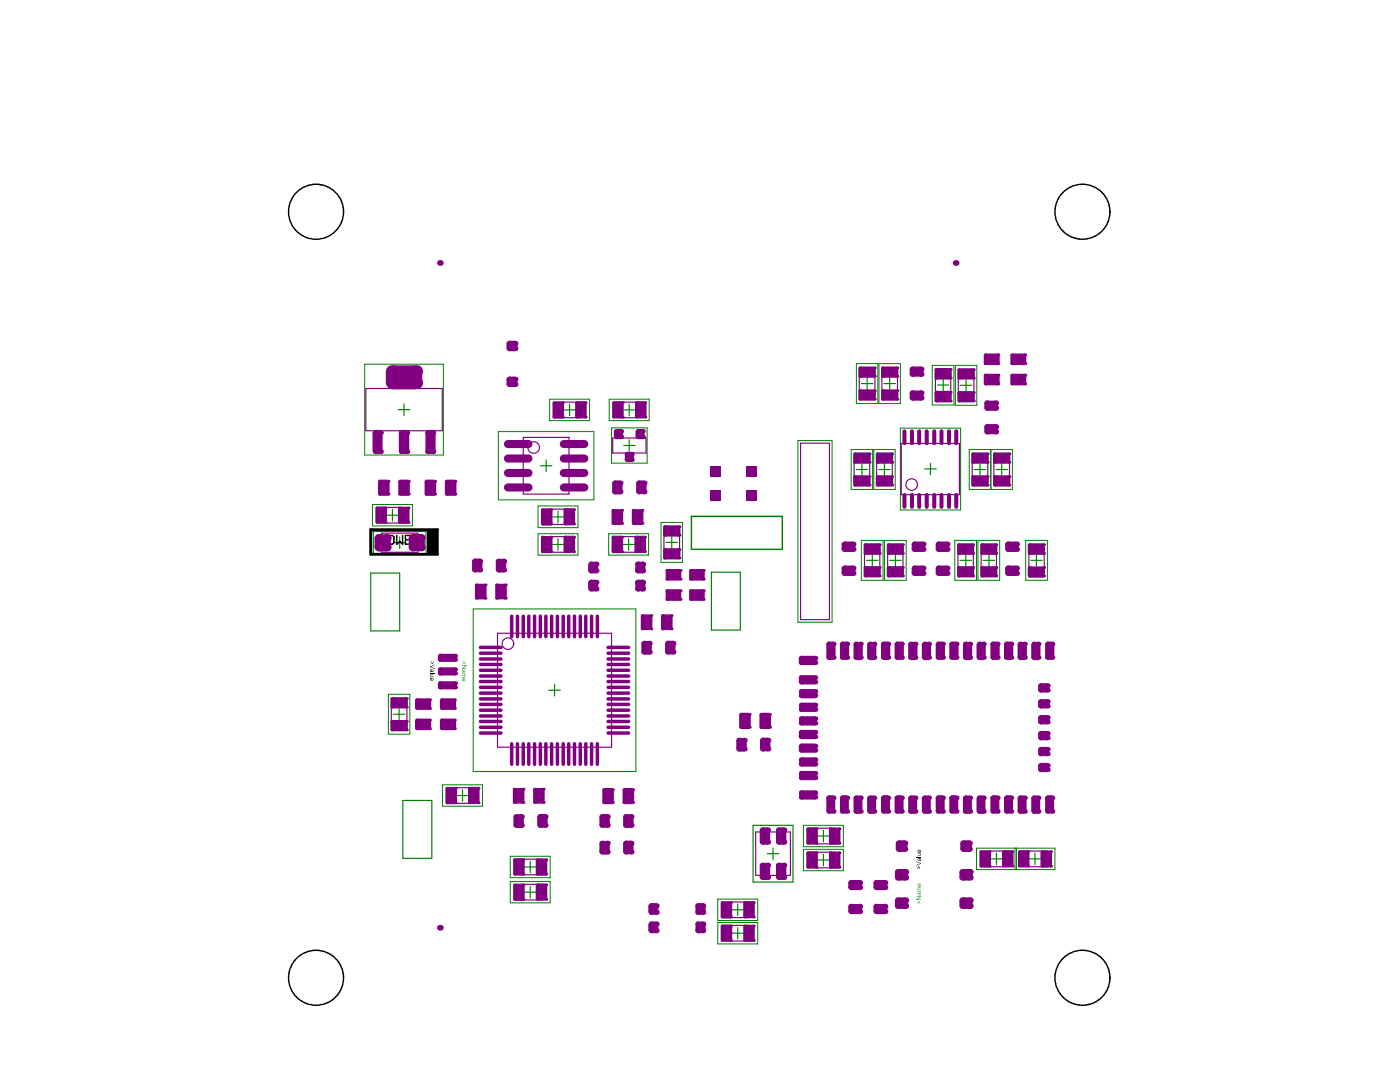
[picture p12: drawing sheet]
<svg xmlns="http://www.w3.org/2000/svg" width="279mm" height="216mm" viewBox="0 0 279 216" stroke-linecap="round" stroke-linejoin="round" font-family="sans-serif">
<g fill="none" stroke="#008000" stroke-width=".23">
<path d="M171.9 76.5h2.3M173 75.4v2.3M176.4 76.5h2.3M177.6 75.4v2.3M187.1 76.8h2.2M188.2 75.7v2.3M191.6 76.9h2.4M192.8 75.7v2.3M79.5 81.7h2.3M80.6 80.6v2.3M107.8 92.9h2.3M109 91.8v2.3"/>
<path d="M112.5 81.8h2.3M113.7 80.6v2.3M124.5 81.8h2.2M124.5 88.9h2.2M125.6 80.6v2.3M125.6 87.7v2.3M170.9 93.7h2.3M172 92.5v2.3M175.4 93.7h2.3M176.5 92.5v2.3M184.5 93.6h2.4M185.7 92.5v2.2"/>
<path d="M194.4 93.7h2.3M195.6 92.5v2.3M198.8 93.7h2.3M199.9 92.5v2.3M74 114.3h5.8v11.6h-5.8zM74.5 106h10.5v4.5h-10.5zM77.2 102.8h2.3M78.3 101.7v2.3M78.6 108.3h2.3M79.8 107.1v2.3M110.2 108.6h2.3M110.2 103.2h2.3"/>
<path d="M111.4 102v2.3M111.4 107.5v2.3M124.4 108.6h2.2M125.5 107.5v2.3M132.9 108.2h2.3M134.1 107.1v2.3M142 114.2h5.8v11.5h-5.8zM172.9 111.8h2.3M174.1 110.7v2.3M177.6 111.8h2.3M178.7 110.7v2.3M191.6 111.8h2.3"/>
<path d="M192.7 110.7v2.3M196.2 111.8h2.3M197.4 110.7v2.3M205.7 111.8h2.3M206.8 110.7v2.3M109.5 137.7h2.3M110.7 136.6v2.3M78.5 142.5h2.3M79.7 141.4v2.3M80.4 159.7h5.8v11.6h-5.8zM91.1 158.7h2.4M92.3 157.6v2.3"/>
<path d="M104.7 178h2.3M104.7 173h2.3M105.8 171.8v2.4M105.8 176.9v2.3M150.3 164.7h8v11.3h-8zM153.1 170.3h2.3M154.3 169.2v2.3M163.2 171.6h2.3M163.2 166.8h2.3M164.3 165.7v2.3M164.3 170.5v2.3M197.7 171.4h2.3"/>
<path d="M198.9 170.2v2.3M205.4 171.4h2.3M206.6 170.2v2.3M146.1 186.2h2.3M146.1 181.5h2.3M147.2 180.4v2.3M147.2 185.1v2.3"/>
</g>
<g fill="none" stroke="#008000" stroke-width=".2">
<path d="M72.8 72.7h15.7v18.1h-15.7zM109.7 79.7h8v4.2h-8zM121.6 79.7h8v4.2h-8zM170.9 72.6h4.3v7.9h-4.3zM175.4 72.6h4.3v7.9h-4.3zM186 72.9h4.4v7.9h-4.4zM190.7 72.9h4.2v8h-4.2zM99.5 86.1h19v13.6h-19zM122 85.4h7.2v7h-7.2zM159.2 87.9h6.9v36.3h-6.9zM169.9 89.7h4.2v8h-4.2zM174.4 89.7h4.3v8h-4.3z"/>
<path d="M179.7 85.4h12v16.4h-12zM193.4 89.7h4.3v8h-4.3zM197.8 89.7h4.2v8h-4.2zM74.3 100.7h8v4.2h-8zM107.4 101h7.9v4.3h-7.9zM107.4 106.5h7.9v4.3h-7.9zM121.5 106.5h7.9v4.3h-7.9zM131.9 104.2h4.3v8h-4.3zM171.9 107.8h4.3v8h-4.3zM176.5 107.8h4.3v8h-4.3zM190.6 107.8h4.3v8h-4.3zM195.2 107.8h4.3v8h-4.3z"/>
<path d="M204.7 107.8h4.3v8h-4.3zM77.5 138.5h4.3v8h-4.3zM94.4 121.5h32.5v32.4h-32.5zM88.3 156.6h8v4.3h-8zM101.8 170.9h8v4.2h-8zM101.8 175.9h8v4.3h-8zM143.2 179.4h8v4.3h-8zM160.3 164.7h8v4.3h-8zM160.3 169.5h8v4.2h-8zM194.9 169.2h15.6v4.3h-15.6zM202.6 169.2v4.3M202.9 169.2v4.3"/>
<path d="M143.2 184.1h8v4.3h-8z"/>
</g>
<path d="M138 103h18.1v6.6h-18.1z" fill="none" stroke="#008000" stroke-width=".29"/>
<g fill="none" stroke="#800080" stroke-width=".23">
<path d="M73 77.5h15.3v8.4h-15.3zM171.5 74.1h3.1v4.9h-3.1zM176 74.1h3.1v4.9h-3.1zM186.7 74.3h3v5.1h-3zM191.2 74.4h3.2v5h-3.2zM104.4 87.3h9.2v11.3h-9.2zM111.2 80.2h5v3.2h-5zM122.3 87.4h6.6v3h-6.6zM123.1 80.2h5v3.2h-5zM159.8 88.4h5.7v35.2h-5.7zM170.5 91.2h3.1v5h-3.1zM175 91.2h3.1v5h-3.1z"/>
<path d="M179.9 88.5h11.6v10.2h-11.6zM194 91.2h3.1v5h-3.1zM198.3 91.2h3.2v5h-3.2zM75.8 101.2h5v3.2h-5zM76.1 106.4h7.3v3.8h-7.3zM108.9 101.6h4.9v3.1h-4.9zM108.9 107.1h4.9v3.1h-4.9zM123 107.1h5v3.1h-5zM132.5 105.7h3.1v5h-3.1zM172.5 109.3h3.1v5h-3.1zM177.2 109.3h3v5h-3zM191.2 109.3h3v5h-3z"/>
<path d="M195.8 109.3h3.1v5h-3.1zM205.3 109.3h3.1v5h-3.1zM99.3 126.4h22.7v22.7h-22.7zM78.1 140h3.1v5h-3.1zM89.8 157.2h5v3.1h-5zM103.3 171.4h5v3.2h-5zM103.3 176.5h5v3.1h-5zM144.7 180h5v3.1h-5zM150.8 166h6.9v8.7h-6.9zM161.8 165.3h5v3.1h-5zM161.8 170.1h5v3.1h-5zM196.4 169.8h5v3.1h-5z"/>
<path d="M204.1 169.8h4.9v3.1h-4.9zM144.7 184.7h5v3.1h-5z"/>
<circle cx="106.5" cy="89.3" r="1.15"/>
<circle cx="181.9" cy="96.7" r="1.15"/>
<circle cx="101.4" cy="128.4" r="1.15"/>
</g>
<path d="M74 105.7h13.3v4.9h-13.3z" fill="none" stroke="#000" stroke-width=".58"/>
<path d="M85.3 105.7h2v4.9h-2z" fill-rule="evenodd" fill="#000"/>
<g fill="none" stroke="#000" stroke-width=".29">
<path d="M75.7 108h.9l.3-.3v-.6l-.3-.3h-.9v1.8M77.5 107.1l.2-.3h.6l.3 .3v1.2l-.3 .3h-.6l-.2-.3zM79.2 106.8v1.8l.6-.6 .5 .6v-1.8M80.9 107.7h.6M82.1 106.8h-1.2v1.8h1.2M82.7 108h.8l.3-.3v-.6l-.3-.3h-.8v1.8M83.2 108l.6 .6"/>
<circle cx="63.1" cy="42.3" r="5.5"/>
<circle cx="216" cy="42.3" r="5.5"/>
<circle cx="63.1" cy="195.1" r="5.5"/>
<circle cx="216" cy="195.1" r="5.5"/>
</g>
<g fill="#000">
<path d="M85.8 133l1-.4v.2l-.9 .3 .9 .2v.2l-1-.4zM85.8 134.3h1v.1h-1zM85.8 134.7l.7-.1v.1h-.6v.1v.2h.6v.1h-.7l.1-.1zM85.9 132l.4 .4 .3-.4-.2 .5zM183.3 172.8l.4 .6-.4-.5-.3 .5zM182.9 171.9l.9 .3v.2l-.9 .3v-.1l.8-.3-.8-.3zM182.9 171h.9v.1h-.9zM183.2 170.3h.6h-.1l.1 .4-.6 .1v-.1h.5v-.1v-.2h-.5z"/>
<path d="M85.8 133.6h.4v.4h.2l-.1-.4a.24 .24 0 0 1 .2 .3 .24 .24 0 0 1-.3 .2h-.4zM85.9 133.6v.3l.3 .1-.1-.3z"/>
<path d="M85.8 135.4h.1a.3 .3 0 0 1 .5 0 .3 .3 0 0 1-.3 .4v-.4l-.2 .1 .1 .3-.2-.1zM86.2 135.4v.3h.2v-.3z"/>
<path d="M183.2 169.6l.3-.1v.5h.1l.1-.2-.1-.3a.34 .34 0 0 1 .1 .5 .34 .34 0 0 1-.4 .1 .34 .34 0 0 1-.1-.5zM183.2 169.7v.2l.2 .1v-.4z"/>
<path d="M183.2 171.3l.6-.1-.1 .1a.25 .25 0 0 1 .1 .4 .25 .25 0 0 1-.3 .1 .25 .25 0 0 1-.1-.4h-.2v.3h.1l-.1 .1zM183.4 171.4l.1 .3h.2v-.2z"/>
</g>
<g fill="#008080">
<path d="M183.3 179.7l.4 .6-.4-.4-.3 .4z"/>
<path d="M182.9 178.8h.9l-.7 .7h.7v.1h-.9v-.2l.7-.5h-.7z"/>
<path d="M183.2 177.1l.6-.1v.2h-.6l.1 .2h.5v.2h-.6v.1l.6 .1v.2h-.6z"/>
<path d="M92.3 132l.3 .4 .3-.4-.2 .5z"/>
<path d="M92.2 132.7h.9v.2l-.7 .4h.7v.2h-.9l.7-.7h-.7z"/>
<path d="M92.2 134.3h.6l.1 .8-.1 .1h-.6v-.1h.6l-.2-.3h-.4v-.1h.6v-.1l-.6-.2z"/>
<path d="M183.2 178.1h.6l-.1 .1a.26 .26 0 0 1 .1 .4 .26 .26 0 0 1-.4 0 .26 .26 0 0 1 0-.4h-.2l.1 .3-.1 .2zM183.4 178.2l.1 .3h.2v-.3z"/>
<path d="M183.2 176.4l.3-.1 .1 .5 .1-.2-.1-.3a.34 .34 0 0 1 .1 .5 .34 .34 0 0 1-.4 .1 .34 .34 0 0 1-.1-.5zM183.2 176.5l.2 .3v-.4z"/>
<path d="M92.2 133.7l.3-.1 .1 .4h.2l-.2-.4a.28 .28 0 0 1 .3 .4 .28 .28 0 0 1-.4 .1l-.3 .1zM92.2 133.8l.1 .2h.2v-.3z"/>
<path d="M92.2 135.5a.34 .34 0 0 1 .4-.2 .34 .34 0 0 1 .2 .4 .34 .34 0 0 1-.3 .3v-.5l-.3 .1 .2 .4-.2-.1zM92.6 135.5v.4l.2-.3z"/>
</g>
<g fill="#800080">
<path d="M122.5 86.1l.5-.5h.9l.5 .5v1.1l-.5 .4h-.9l-.5-.4z" fill-rule="evenodd"/>
<path d="M127.9 122.8l.3-.2h1.7l.3 .2v2.7l-.3 .2h-1.7l-.3-.2z" fill-rule="evenodd"/>
<path d="M126.8 86.1l.5-.5h.9l.4 .5v1.1l-.4 .4h-.9l-.5-.4z" fill-rule="evenodd"/>
<path d="M131.9 122.8l.3-.2h1.7l.3 .2v2.7l-.3 .2h-1.7l-.3-.2z" fill-rule="evenodd"/>
<path d="M178.6 174l.6-.6h1.5l.6 .6v1.1l-.6 .6h-1.5l-.6-.6z" fill-rule="evenodd"/>
</g>
<g fill="#800080">
<circle cx="123.9" cy="86.1" r=".46"/>
<circle cx="123" cy="86.1" r=".46"/>
<circle cx="123" cy="87.2" r=".46"/>
<circle cx="123.9" cy="87.2" r=".46"/>
<circle cx="129.9" cy="122.8" r=".29"/>
<circle cx="128.2" cy="122.8" r=".29"/>
<circle cx="128.2" cy="125.5" r=".29"/>
<circle cx="129.9" cy="125.5" r=".29"/>
<circle cx="128.2" cy="86.1" r=".46"/>
<circle cx="127.3" cy="86.1" r=".46"/>
<circle cx="127.3" cy="87.2" r=".46"/>
<circle cx="128.2" cy="87.2" r=".46"/>
<circle cx="133.9" cy="122.8" r=".29"/>
<circle cx="132.2" cy="122.8" r=".29"/>
<circle cx="132.2" cy="125.5" r=".29"/>
<circle cx="133.9" cy="125.5" r=".29"/>
<circle cx="179.2" cy="174" r=".58"/>
<circle cx="179.2" cy="175.1" r=".58"/>
<circle cx="180.7" cy="175.1" r=".58"/>
<circle cx="180.7" cy="174" r=".58"/>
</g>
<path d="M180.5 86.1v2.3" fill="none" stroke="#800080" stroke-width=".81"/>
<g fill="#800080">
<path d="M181.9 113.4l.6-.6h1.7l.5 .6v1l-.5 .5h-1.7l-.6-.5z" fill-rule="evenodd"/>
<path d="M181.9 108.6l.6-.5h1.7l.5 .5v1l-.5 .5h-1.7l-.6-.5z" fill-rule="evenodd"/>
</g>
<g fill="#800080">
<circle cx="184.2" cy="113.4" r=".52"/>
<circle cx="182.5" cy="113.4" r=".52"/>
<circle cx="182.5" cy="114.4" r=".52"/>
<circle cx="184.2" cy="114.4" r=".52"/>
<circle cx="184.2" cy="108.6" r=".52"/>
<circle cx="182.5" cy="108.6" r=".52"/>
<circle cx="182.5" cy="109.6" r=".52"/>
<circle cx="184.2" cy="109.6" r=".52"/>
</g>
<path d="M183.4 86.1v2.3M184.9 86.1v2.3" fill="none" stroke="#800080" stroke-width=".81"/>
<g fill="#800080">
<path d="M186.7 113.4l.6-.6h1.7l.5 .6v1l-.5 .5h-1.7l-.6-.5z" fill-rule="evenodd"/>
<path d="M186.7 108.6l.6-.5h1.7l.5 .5v1l-.5 .5h-1.7l-.6-.5z" fill-rule="evenodd"/>
</g>
<g fill="#800080">
<circle cx="189" cy="113.4" r=".52"/>
<circle cx="187.3" cy="113.4" r=".52"/>
<circle cx="187.3" cy="114.4" r=".52"/>
<circle cx="189" cy="114.4" r=".52"/>
<circle cx="189" cy="108.6" r=".52"/>
<circle cx="187.3" cy="108.6" r=".52"/>
<circle cx="187.3" cy="109.6" r=".52"/>
<circle cx="189" cy="109.6" r=".52"/>
</g>
<path d="M187.9 86.1v2.3M189.4 86.1v2.3" fill="none" stroke="#800080" stroke-width=".81"/>
<g fill="#800080">
<path d="M191.5 174l.6-.6h1.5l.5 .6v1.1l-.5 .6h-1.5l-.6-.6z" fill-rule="evenodd"/>
<path d="M200.6 113.4l.5-.6h1.8l.4 .6v1l-.4 .5h-1.8l-.5-.5z" fill-rule="evenodd"/>
<path d="M200.6 108.6l.5-.5h1.8l.4 .5v1l-.4 .5h-1.8l-.5-.5z" fill-rule="evenodd"/>
<path d="M205.1 113.3l.3-.3h2.8l.3 .3v1.7l-.3 .3h-2.8l-.3-.3z" fill-rule="evenodd"/>
<path d="M205.1 108.7l.3-.3h2.8l.3 .3v1.7l-.3 .3h-2.8l-.3-.3z" fill-rule="evenodd"/>
<path d="M94.8 116.7l.3-.2h1.7l.3 .2v2.7l-.3 .2h-1.7l-.3-.2z" fill-rule="evenodd"/>
<path d="M94.2 112l.5-.5h1.1l.5 .5v1.7l-.5 .5h-1.1l-.5-.5z" fill-rule="evenodd"/>
<path d="M98.8 116.7l.3-.2h1.7l.3 .2v2.7l-.3 .2h-1.7l-.3-.2z" fill-rule="evenodd"/>
</g>
<g fill="#800080">
<circle cx="192.1" cy="174" r=".58"/>
<circle cx="192.1" cy="175.1" r=".58"/>
<circle cx="193.6" cy="175.1" r=".58"/>
<circle cx="193.6" cy="174" r=".58"/>
<circle cx="202.9" cy="113.4" r=".52"/>
<circle cx="201.1" cy="113.4" r=".52"/>
<circle cx="201.1" cy="114.4" r=".52"/>
<circle cx="202.9" cy="114.4" r=".52"/>
<circle cx="202.9" cy="108.6" r=".52"/>
<circle cx="201.1" cy="108.6" r=".52"/>
<circle cx="201.1" cy="109.6" r=".52"/>
<circle cx="202.9" cy="109.6" r=".52"/>
<circle cx="205.5" cy="114.9" r=".29"/>
<circle cx="208.3" cy="114.9" r=".29"/>
<circle cx="208.3" cy="113.3" r=".29"/>
<circle cx="205.5" cy="113.3" r=".29"/>
<circle cx="205.5" cy="110.4" r=".29"/>
<circle cx="208.3" cy="110.4" r=".29"/>
<circle cx="208.3" cy="108.7" r=".29"/>
<circle cx="205.5" cy="108.7" r=".29"/>
<circle cx="95.1" cy="119.4" r=".29"/>
<circle cx="96.8" cy="119.4" r=".29"/>
<circle cx="96.8" cy="116.7" r=".29"/>
<circle cx="95.1" cy="116.7" r=".29"/>
<circle cx="95.7" cy="113.7" r=".52"/>
<circle cx="95.7" cy="112" r=".52"/>
<circle cx="94.7" cy="112" r=".52"/>
<circle cx="94.7" cy="113.7" r=".52"/>
<circle cx="99.1" cy="119.4" r=".29"/>
<circle cx="100.8" cy="119.4" r=".29"/>
<circle cx="100.8" cy="116.7" r=".29"/>
<circle cx="99.1" cy="116.7" r=".29"/>
</g>
<path d="M102.1 123v4" fill="none" stroke="#800080" stroke-width=".69"/>
<path d="M98.9 112l.6-.5h1l.5 .5v1.7l-.5 .5h-1l-.6-.5z" fill-rule="evenodd" fill="#800080"/>
<g fill="#800080">
<circle cx="100.5" cy="113.7" r=".52"/>
<circle cx="100.5" cy="112" r=".52"/>
<circle cx="99.5" cy="112" r=".52"/>
<circle cx="99.5" cy="113.7" r=".52"/>
</g>
<path d="M104.4 123v4M105.5 123v4M106.7 123v4M108.9 123v4M110.1 123v4M111.2 123v4M113.5 123v4M114.7 123v4M115.8 123v4" fill="none" stroke="#800080" stroke-width=".69"/>
<path d="M117.4 116.1l.5-.4h1l.5 .4v1.4l-.5 .5h-1l-.5-.5z" fill-rule="evenodd" fill="#800080"/>
<g fill="#800080">
<circle cx="117.9" cy="117.5" r=".52"/>
<circle cx="118.9" cy="117.5" r=".52"/>
<circle cx="118.9" cy="116.2" r=".52"/>
<circle cx="117.9" cy="116.2" r=".52"/>
</g>
<path d="M118.1 123v4M119.2 123v4" fill="none" stroke="#800080" stroke-width=".69"/>
<g fill="#800080">
<path d="M117.4 112.6l.5-.5h1l.5 .5v1.3l-.5 .5h-1l-.5-.5z" fill-rule="evenodd"/>
<path d="M122 101.9l.3-.3h1.8l.3 .3v2.6l-.3 .3h-1.8l-.3-.3z" fill-rule="evenodd"/>
<path d="M122 107.2l.3-.3h1.8l.3 .3v2.9l-.3 .3h-1.8l-.3-.3z" fill-rule="evenodd"/>
<path d="M122.2 80.4l.3-.3h1.7l.3 .3v2.8l-.3 .3h-1.7l-.3-.3z" fill-rule="evenodd"/>
<path d="M128 128.4l.5-.5h1.1l.5 .5v1.7l-.5 .5h-1.1l-.5-.5z" fill-rule="evenodd"/>
<path d="M126.8 116.1l.5-.4h1l.5 .4v1.4l-.5 .5h-1l-.5-.5z" fill-rule="evenodd"/>
<path d="M126.8 112.6l.5-.5h1l.5 .5v1.3l-.5 .5h-1l-.5-.5z" fill-rule="evenodd"/>
<path d="M126.6 107.2l.3-.3h1.7l.3 .3v2.8l-.3 .3h-1.7l-.3-.3z" fill-rule="evenodd"/>
<path d="M126.7 80.4l.3-.3h1.7l.3 .3v2.8l-.3 .3h-1.7l-.3-.3z" fill-rule="evenodd"/>
<path d="M132.7 128.4l.6-.5h1l.5 .5v1.6l-.5 .6h-1l-.6-.6z" fill-rule="evenodd"/>
<path d="M141.7 97.8h2.1v2.2h-2.1z" fill-rule="evenodd"/>
<path d="M141.7 92.9h2.1v2.2h-2.1z" fill-rule="evenodd"/>
<path d="M146.9 147.8l.6-.5h1l.5 .5v1.6l-.5 .6h-1l-.6-.6z" fill-rule="evenodd"/>
<path d="M151.6 172.6l.5-.4h1.1l.5 .4v2.5l-.5 .5h-1.1l-.5-.5z" fill-rule="evenodd"/>
<path d="M151.6 165.6l.5-.5h1.1l.5 .5v2.4l-.5 .6h-1.1l-.5-.6z" fill-rule="evenodd"/>
<path d="M154.9 172.6l.5-.4h1l.5 .4v2.5l-.5 .5h-1l-.5-.5z" fill-rule="evenodd"/>
<path d="M154.9 165.6l.5-.5h1l.5 .5v2.4l-.5 .6h-1l-.5-.6z" fill-rule="evenodd"/>
<path d="M164.9 159.1l.5-.4h.9l.4 .4v2.8l-.4 .4h-.9l-.5-.4z" fill-rule="evenodd"/>
<path d="M164.9 128.5l.5-.5h.9l.5 .5v2.7l-.5 .5h-.9l-.5-.5z" fill-rule="evenodd"/>
<path d="M169.3 180.8l.5-.4h1.7l.6 .4v1.1l-.6 .5h-1.7l-.5-.5z" fill-rule="evenodd"/>
<path d="M169.3 176.1l.5-.5h1.7l.6 .5v1l-.6 .5h-1.7l-.5-.5z" fill-rule="evenodd"/>
<path d="M170.3 159.2l.5-.5h.9l.4 .5v2.7l-.4 .5h-.9l-.5-.5z" fill-rule="evenodd"/>
<path d="M170.3 128.5l.5-.4h.9l.5 .4v2.8l-.5 .4h-.9l-.5-.4z" fill-rule="evenodd"/>
<path d="M173 159.2l.5-.5h.9l.4 .5v2.7l-.4 .5h-.9l-.5-.5z" fill-rule="evenodd"/>
<path d="M173 128.5l.5-.4h.9l.5 .4v2.8l-.5 .4h-.9l-.5-.4z" fill-rule="evenodd"/>
<path d="M178.6 179.6l.6-.5h1.5l.6 .5v1.2l-.6 .6h-1.5l-.6-.6z" fill-rule="evenodd"/>
<path d="M178.5 159.1l.5-.4h.9l.4 .4v2.8l-.4 .4h-.9l-.5-.4z" fill-rule="evenodd"/>
<path d="M178.5 128.5l.5-.5h.9l.5 .5v2.8l-.5 .4h-.9l-.5-.4z" fill-rule="evenodd"/>
</g>
<g fill="#800080">
<circle cx="117.9" cy="113.9" r=".52"/>
<circle cx="118.9" cy="113.9" r=".52"/>
<circle cx="118.9" cy="112.6" r=".52"/>
<circle cx="117.9" cy="112.6" r=".52"/>
<circle cx="122.3" cy="104.4" r=".29"/>
<circle cx="124.1" cy="104.4" r=".29"/>
<circle cx="124.1" cy="101.8" r=".29"/>
<circle cx="122.3" cy="101.8" r=".29"/>
<circle cx="124.1" cy="110.1" r=".29"/>
<circle cx="124.1" cy="107.2" r=".29"/>
<circle cx="122.3" cy="107.2" r=".29"/>
<circle cx="122.3" cy="110.1" r=".29"/>
<circle cx="124.2" cy="83.2" r=".29"/>
<circle cx="124.2" cy="80.4" r=".29"/>
<circle cx="122.5" cy="80.4" r=".29"/>
<circle cx="122.5" cy="83.2" r=".29"/>
<circle cx="128.5" cy="128.4" r=".52"/>
<circle cx="128.5" cy="130.1" r=".52"/>
<circle cx="129.6" cy="130.1" r=".52"/>
<circle cx="129.6" cy="128.4" r=".52"/>
<circle cx="127.2" cy="117.5" r=".52"/>
<circle cx="128.2" cy="117.5" r=".52"/>
<circle cx="128.2" cy="116.2" r=".52"/>
<circle cx="127.2" cy="116.2" r=".52"/>
<circle cx="127.2" cy="113.9" r=".52"/>
<circle cx="128.2" cy="113.9" r=".52"/>
<circle cx="128.2" cy="112.6" r=".52"/>
<circle cx="127.2" cy="112.6" r=".52"/>
<circle cx="128.6" cy="110.1" r=".29"/>
<circle cx="128.6" cy="107.2" r=".29"/>
<circle cx="126.9" cy="107.2" r=".29"/>
<circle cx="126.9" cy="110.1" r=".29"/>
<circle cx="128.7" cy="83.2" r=".29"/>
<circle cx="128.7" cy="80.4" r=".29"/>
<circle cx="127" cy="80.4" r=".29"/>
<circle cx="127" cy="83.2" r=".29"/>
<circle cx="133.3" cy="128.4" r=".52"/>
<circle cx="133.3" cy="130.1" r=".52"/>
<circle cx="134.3" cy="130.1" r=".52"/>
<circle cx="134.3" cy="128.4" r=".52"/>
<circle cx="147.5" cy="147.7" r=".52"/>
<circle cx="147.5" cy="149.4" r=".52"/>
<circle cx="148.5" cy="149.4" r=".52"/>
<circle cx="148.5" cy="147.7" r=".52"/>
<circle cx="153.2" cy="172.6" r=".52"/>
<circle cx="152.1" cy="172.6" r=".52"/>
<circle cx="152.1" cy="175.1" r=".52"/>
<circle cx="153.2" cy="175.1" r=".52"/>
<circle cx="153.2" cy="165.6" r=".52"/>
<circle cx="152.1" cy="165.6" r=".52"/>
<circle cx="152.1" cy="168" r=".52"/>
<circle cx="153.2" cy="168" r=".52"/>
<circle cx="156.4" cy="172.6" r=".52"/>
<circle cx="155.4" cy="172.6" r=".52"/>
<circle cx="155.4" cy="175.1" r=".52"/>
<circle cx="156.4" cy="175.1" r=".52"/>
<circle cx="156.4" cy="165.6" r=".52"/>
<circle cx="155.4" cy="165.6" r=".52"/>
<circle cx="155.4" cy="168" r=".52"/>
<circle cx="156.4" cy="168" r=".52"/>
<circle cx="166.3" cy="161.9" r=".46"/>
<circle cx="166.3" cy="159.2" r=".46"/>
<circle cx="165.4" cy="159.2" r=".46"/>
<circle cx="165.4" cy="161.9" r=".46"/>
<circle cx="166.3" cy="131.2" r=".46"/>
<circle cx="166.3" cy="128.5" r=".46"/>
<circle cx="165.4" cy="128.5" r=".46"/>
<circle cx="165.4" cy="131.2" r=".46"/>
<circle cx="171.5" cy="180.8" r=".52"/>
<circle cx="169.8" cy="180.8" r=".52"/>
<circle cx="169.8" cy="181.9" r=".52"/>
<circle cx="171.5" cy="181.9" r=".52"/>
<circle cx="171.5" cy="176.1" r=".52"/>
<circle cx="169.8" cy="176.1" r=".52"/>
<circle cx="169.8" cy="177.1" r=".52"/>
<circle cx="171.5" cy="177.1" r=".52"/>
<circle cx="171.7" cy="161.9" r=".46"/>
<circle cx="171.7" cy="159.2" r=".46"/>
<circle cx="170.8" cy="159.2" r=".46"/>
<circle cx="170.8" cy="161.9" r=".46"/>
<circle cx="171.7" cy="131.2" r=".46"/>
<circle cx="171.7" cy="128.5" r=".46"/>
<circle cx="170.8" cy="128.5" r=".46"/>
<circle cx="170.8" cy="131.2" r=".46"/>
<circle cx="174.4" cy="161.9" r=".46"/>
<circle cx="174.4" cy="159.2" r=".46"/>
<circle cx="173.6" cy="159.2" r=".46"/>
<circle cx="173.6" cy="161.9" r=".46"/>
<circle cx="174.4" cy="131.2" r=".46"/>
<circle cx="174.4" cy="128.5" r=".46"/>
<circle cx="173.6" cy="128.5" r=".46"/>
<circle cx="173.6" cy="131.2" r=".46"/>
<circle cx="179.2" cy="179.6" r=".58"/>
<circle cx="179.2" cy="180.8" r=".58"/>
<circle cx="180.7" cy="180.8" r=".58"/>
<circle cx="180.7" cy="179.6" r=".58"/>
<circle cx="179.9" cy="161.9" r=".46"/>
<circle cx="179.9" cy="159.2" r=".46"/>
<circle cx="179" cy="159.2" r=".46"/>
<circle cx="179" cy="161.9" r=".46"/>
<circle cx="179.9" cy="131.2" r=".46"/>
<circle cx="179.9" cy="128.5" r=".46"/>
<circle cx="179" cy="128.5" r=".46"/>
<circle cx="179" cy="131.2" r=".46"/>
</g>
<path d="M180.5 98.8v2.3" fill="none" stroke="#800080" stroke-width=".81"/>
<g fill="#800080">
<path d="M184 159.2l.4-.5h1l.4 .5v2.7l-.4 .5h-1l-.4-.5z" fill-rule="evenodd"/>
<path d="M184 128.5l.4-.4h1l.4 .4v2.8l-.4 .4h-1l-.4-.4z" fill-rule="evenodd"/>
</g>
<g fill="#800080">
<circle cx="185.4" cy="161.9" r=".46"/>
<circle cx="185.4" cy="159.2" r=".46"/>
<circle cx="184.5" cy="159.2" r=".46"/>
<circle cx="184.5" cy="161.9" r=".46"/>
<circle cx="185.4" cy="131.2" r=".46"/>
<circle cx="185.4" cy="128.5" r=".46"/>
<circle cx="184.5" cy="128.5" r=".46"/>
<circle cx="184.5" cy="131.2" r=".46"/>
</g>
<path d="M183.4 98.8v2.3M184.9 98.8v2.3" fill="none" stroke="#800080" stroke-width=".81"/>
<g fill="#800080">
<path d="M186.7 159.1l.5-.4h.9l.4 .4v2.8l-.4 .4h-.9l-.5-.4z" fill-rule="evenodd"/>
<path d="M186.7 128.5l.5-.5h.9l.5 .5v2.7l-.5 .5h-.9l-.5-.5z" fill-rule="evenodd"/>
</g>
<g fill="#800080">
<circle cx="188.1" cy="161.9" r=".46"/>
<circle cx="188.1" cy="159.2" r=".46"/>
<circle cx="187.2" cy="159.2" r=".46"/>
<circle cx="187.2" cy="161.9" r=".46"/>
<circle cx="188.1" cy="131.2" r=".46"/>
<circle cx="188.1" cy="128.5" r=".46"/>
<circle cx="187.2" cy="128.5" r=".46"/>
<circle cx="187.2" cy="131.2" r=".46"/>
</g>
<path d="M187.9 98.8v2.3M189.4 98.8v2.3" fill="none" stroke="#800080" stroke-width=".81"/>
<g fill="#800080">
<path d="M191.5 179.6l.6-.5h1.5l.5 .5v1.2l-.5 .6h-1.5l-.6-.6z" fill-rule="evenodd"/>
<path d="M192.2 159.2l.4-.5h1l.4 .5v2.7l-.4 .5h-1l-.4-.5z" fill-rule="evenodd"/>
<path d="M192.2 128.5l.4-.4h1l.4 .4v2.8l-.4 .4h-1l-.4-.4z" fill-rule="evenodd"/>
<path d="M197.7 159.1l.4-.4h.9l.4 .4v2.8l-.4 .4h-.9l-.4-.4z" fill-rule="evenodd"/>
<path d="M197.7 128.5l.4-.5h.9l.5 .5v2.7l-.5 .5h-.9l-.4-.5z" fill-rule="evenodd"/>
<path d="M196.4 85.1l.6-.5h1.7l.5 .5v1.1l-.5 .4h-1.7l-.6-.4z" fill-rule="evenodd"/>
<path d="M196.4 80.4l.6-.5h1.7l.5 .5v1l-.5 .6h-1.7l-.6-.6z" fill-rule="evenodd"/>
<path d="M196.3 74.9l.3-.3h2.6l.3 .3v1.7l-.3 .3h-2.6l-.3-.3z" fill-rule="evenodd"/>
<path d="M196.3 70.8l.3-.3h2.6l.3 .3v1.8l-.3 .2h-2.6l-.3-.2z" fill-rule="evenodd"/>
<path d="M205.8 159.2l.5-.5h.9l.4 .5v2.7l-.4 .5h-.9l-.5-.5z" fill-rule="evenodd"/>
<path d="M205.8 128.5l.5-.4h.9l.4 .4v2.8l-.4 .4h-.9l-.5-.4z" fill-rule="evenodd"/>
</g>
<g fill="#800080">
<circle cx="192.1" cy="179.6" r=".58"/>
<circle cx="192.1" cy="180.8" r=".58"/>
<circle cx="193.6" cy="180.8" r=".58"/>
<circle cx="193.6" cy="179.6" r=".58"/>
<circle cx="193.6" cy="161.9" r=".46"/>
<circle cx="193.6" cy="159.2" r=".46"/>
<circle cx="192.6" cy="159.2" r=".46"/>
<circle cx="192.6" cy="161.9" r=".46"/>
<circle cx="193.6" cy="131.2" r=".46"/>
<circle cx="193.6" cy="128.5" r=".46"/>
<circle cx="192.6" cy="128.5" r=".46"/>
<circle cx="192.6" cy="131.2" r=".46"/>
<circle cx="199" cy="161.9" r=".46"/>
<circle cx="199" cy="159.2" r=".46"/>
<circle cx="198.1" cy="159.2" r=".46"/>
<circle cx="198.1" cy="161.9" r=".46"/>
<circle cx="199" cy="131.2" r=".46"/>
<circle cx="199" cy="128.5" r=".46"/>
<circle cx="198.1" cy="128.5" r=".46"/>
<circle cx="198.1" cy="131.2" r=".46"/>
<circle cx="197" cy="86.2" r=".52"/>
<circle cx="198.7" cy="86.2" r=".52"/>
<circle cx="198.7" cy="85.1" r=".52"/>
<circle cx="197" cy="85.1" r=".52"/>
<circle cx="197" cy="81.4" r=".52"/>
<circle cx="198.7" cy="81.4" r=".52"/>
<circle cx="198.7" cy="80.4" r=".52"/>
<circle cx="197" cy="80.4" r=".52"/>
<circle cx="199.2" cy="76.6" r=".29"/>
<circle cx="199.2" cy="74.9" r=".29"/>
<circle cx="196.6" cy="74.9" r=".29"/>
<circle cx="196.6" cy="76.6" r=".29"/>
<circle cx="199.2" cy="72.6" r=".29"/>
<circle cx="199.2" cy="70.8" r=".29"/>
<circle cx="196.6" cy="70.8" r=".29"/>
<circle cx="196.6" cy="72.6" r=".29"/>
<circle cx="207.2" cy="161.9" r=".46"/>
<circle cx="207.2" cy="159.2" r=".46"/>
<circle cx="206.3" cy="159.2" r=".46"/>
<circle cx="206.3" cy="161.9" r=".46"/>
<circle cx="207.2" cy="131.2" r=".46"/>
<circle cx="207.2" cy="128.5" r=".46"/>
<circle cx="206.3" cy="128.5" r=".46"/>
<circle cx="206.3" cy="131.2" r=".46"/>
</g>
<path d="M102.1 148.4v4.1M104.4 148.4v4.1M105.5 148.4v4.1M106.7 148.4v4.1M108.9 148.4v4.1M110.1 148.4v4.1M111.2 148.4v4.1M113.5 148.4v4.1M114.7 148.4v4.1M115.8 148.4v4.1M118.1 148.4v4.1M119.2 148.4v4.1" fill="none" stroke="#800080" stroke-width=".69"/>
<g fill="#800080">
<path d="M122.2 96.4l.5-.5h1l.5 .5v1.7l-.5 .5h-1l-.5-.5z" fill-rule="evenodd"/>
<path d="M127 96.4l.5-.5h1l.5 .5v1.7l-.5 .5h-1l-.5-.5z" fill-rule="evenodd"/>
<path d="M178.8 168.3l.5-.6h1.2l.6 .6v1.1l-.6 .6h-1.2l-.5-.6z" fill-rule="evenodd"/>
<path d="M191.6 168.3l.6-.6h1.2l.6 .6v1.1l-.6 .6h-1.2l-.6-.6z" fill-rule="evenodd"/>
<path d="M87.7 135.9h3.2l.3 .4v.8l-.3 .5h-3.2l-.3-.5v-.8z" fill-rule="evenodd"/>
<path d="M87.7 133.2h3.2l.3 .4v.8l-.3 .4h-3.2l-.3-.4v-.8z" fill-rule="evenodd"/>
</g>
<g fill="#800080">
<circle cx="123.7" cy="98.1" r=".52"/>
<circle cx="123.7" cy="96.4" r=".52"/>
<circle cx="122.7" cy="96.4" r=".52"/>
<circle cx="122.7" cy="98.1" r=".52"/>
<circle cx="128.5" cy="98.1" r=".52"/>
<circle cx="128.5" cy="96.4" r=".52"/>
<circle cx="127.5" cy="96.4" r=".52"/>
<circle cx="127.5" cy="98.1" r=".52"/>
<circle cx="179.3" cy="168.3" r=".58"/>
<circle cx="179.3" cy="169.4" r=".58"/>
<circle cx="180.5" cy="169.4" r=".58"/>
<circle cx="180.5" cy="168.3" r=".58"/>
<circle cx="192.2" cy="168.3" r=".58"/>
<circle cx="192.2" cy="169.4" r=".58"/>
<circle cx="193.4" cy="169.4" r=".58"/>
<circle cx="193.4" cy="168.3" r=".58"/>
<circle cx="90.8" cy="137.1" r=".4"/>
<circle cx="90.8" cy="136.3" r=".4"/>
<circle cx="87.8" cy="136.3" r=".4"/>
<circle cx="87.8" cy="137.1" r=".4"/>
<circle cx="90.8" cy="134.4" r=".4"/>
<circle cx="90.8" cy="133.6" r=".4"/>
<circle cx="87.8" cy="133.6" r=".4"/>
<circle cx="87.8" cy="134.4" r=".4"/>
</g>
<path d="M101.4 97.3h4.1M101.4 91.5h4.1" fill="none" stroke="#800080" stroke-width="1.6"/>
<path d="M101.1 68.5l.5-.5h1.2l.5 .5v1.1l-.5 .5h-1.2l-.5-.5z" fill-rule="evenodd" fill="#800080"/>
<g fill="#800080">
<circle cx="102.8" cy="69.6" r=".52"/>
<circle cx="102.8" cy="68.5" r=".52"/>
<circle cx="101.6" cy="68.5" r=".52"/>
<circle cx="101.6" cy="69.6" r=".52"/>
</g>
<path d="M121.4 136h4.1M121.4 137.1h4.1M121.4 138.3h4.1M121.4 139.5h4.1M121.4 131.5h4.1M121.4 132.6h4.1M121.4 133.7h4.1M121.4 129.2h4.1M121.4 146.3h4.1M121.4 141.7h4.1M121.4 142.9h4.1M121.4 144h4.1" fill="none" stroke="#800080" stroke-width=".69"/>
<g fill="#800080">
<path d="M125.1 90.2h.9l.5 .4v1.1l-.5 .5h-.9l-.4-.5v-1.1z" fill-rule="evenodd"/>
<path d="M137.8 117.6h2.6l.2 .3v1.7l-.2 .3h-2.6l-.3-.3v-1.7z" fill-rule="evenodd"/>
<path d="M137.8 113.5h2.6l.2 .3v1.8l-.2 .3h-2.6l-.3-.3v-1.8z" fill-rule="evenodd"/>
<path d="M159.5 151.6l.4-.5h2.8l.4 .5v.9l-.4 .5h-2.8l-.4-.5z" fill-rule="evenodd"/>
<path d="M159.4 146.1l.5-.5h2.7l.5 .5v.9l-.5 .5h-2.7l-.5-.5z" fill-rule="evenodd"/>
<path d="M159.5 138l.4-.5h2.8l.4 .5v.9l-.4 .4h-2.8l-.4-.4z" fill-rule="evenodd"/>
<path d="M172.4 113.3l.2-.3h2.9l.3 .3v1.6l-.3 .3h-2.9l-.2-.3z" fill-rule="evenodd"/>
<path d="M177 113.3l.3-.3h2.8l.3 .3v1.6l-.3 .3h-2.8l-.3-.3z" fill-rule="evenodd"/>
<path d="M172.4 108.7l.2-.3h2.9l.3 .3v1.7l-.3 .3h-2.9l-.2-.3z" fill-rule="evenodd"/>
<path d="M177 108.7l.3-.3h2.8l.3 .3v1.7l-.3 .3h-2.8l-.3-.3z" fill-rule="evenodd"/>
<path d="M174.8 95.1l.3-.3h2.9l.2 .3v1.7l-.2 .3h-2.9l-.3-.3z" fill-rule="evenodd"/>
<path d="M174.8 90.6l.3-.3h2.9l.2 .3v1.6l-.2 .3h-2.9l-.3-.3z" fill-rule="evenodd"/>
</g>
<g fill="#800080">
<circle cx="126" cy="90.6" r=".46"/>
<circle cx="125.1" cy="90.6" r=".46"/>
<circle cx="125.1" cy="91.7" r=".46"/>
<circle cx="126" cy="91.7" r=".46"/>
<circle cx="140.4" cy="119.6" r=".29"/>
<circle cx="140.4" cy="117.9" r=".29"/>
<circle cx="137.8" cy="117.9" r=".29"/>
<circle cx="137.8" cy="119.6" r=".29"/>
<circle cx="140.4" cy="115.6" r=".29"/>
<circle cx="140.4" cy="113.8" r=".29"/>
<circle cx="137.8" cy="113.8" r=".29"/>
<circle cx="137.8" cy="115.6" r=".29"/>
<circle cx="162.7" cy="152.5" r=".46"/>
<circle cx="162.7" cy="151.6" r=".46"/>
<circle cx="159.9" cy="151.6" r=".46"/>
<circle cx="159.9" cy="152.5" r=".46"/>
<circle cx="162.7" cy="147" r=".46"/>
<circle cx="162.7" cy="146.1" r=".46"/>
<circle cx="159.9" cy="146.1" r=".46"/>
<circle cx="159.9" cy="147" r=".46"/>
<circle cx="162.7" cy="138.8" r=".46"/>
<circle cx="162.7" cy="138" r=".46"/>
<circle cx="159.9" cy="138" r=".46"/>
<circle cx="159.9" cy="138.8" r=".46"/>
<circle cx="175.5" cy="113.3" r=".29"/>
<circle cx="172.6" cy="113.3" r=".29"/>
<circle cx="172.6" cy="114.9" r=".29"/>
<circle cx="175.5" cy="114.9" r=".29"/>
<circle cx="180.1" cy="113.3" r=".29"/>
<circle cx="177.3" cy="113.3" r=".29"/>
<circle cx="177.3" cy="114.9" r=".29"/>
<circle cx="180.1" cy="114.9" r=".29"/>
<circle cx="175.5" cy="108.7" r=".29"/>
<circle cx="172.6" cy="108.7" r=".29"/>
<circle cx="172.6" cy="110.4" r=".29"/>
<circle cx="175.5" cy="110.4" r=".29"/>
<circle cx="180.1" cy="108.7" r=".29"/>
<circle cx="177.3" cy="108.7" r=".29"/>
<circle cx="177.3" cy="110.4" r=".29"/>
<circle cx="180.1" cy="110.4" r=".29"/>
<circle cx="178" cy="95.1" r=".29"/>
<circle cx="175.1" cy="95.1" r=".29"/>
<circle cx="175.1" cy="96.8" r=".29"/>
<circle cx="178" cy="96.8" r=".29"/>
<circle cx="178" cy="90.6" r=".29"/>
<circle cx="175.1" cy="90.6" r=".29"/>
<circle cx="175.1" cy="92.2" r=".29"/>
<circle cx="178" cy="92.2" r=".29"/>
</g>
<path d="M182 86.1v2.3M186.5 86.1v2.3" fill="none" stroke="#800080" stroke-width=".81"/>
<g fill="#800080">
<path d="M191 113.3l.3-.3h2.8l.3 .3v1.6l-.3 .3h-2.8l-.3-.3z" fill-rule="evenodd"/>
<path d="M195.6 113.3l.3-.3h2.9l.2 .3v1.6l-.2 .3h-2.9l-.3-.3z" fill-rule="evenodd"/>
<path d="M191 108.7l.3-.3h2.8l.3 .3v1.7l-.3 .3h-2.8l-.3-.3z" fill-rule="evenodd"/>
<path d="M195.6 108.7l.3-.3h2.9l.2 .3v1.7l-.2 .3h-2.9l-.3-.3z" fill-rule="evenodd"/>
<path d="M193.8 95.1l.3-.3h2.9l.3 .3v1.7l-.3 .3h-2.9l-.3-.3z" fill-rule="evenodd"/>
<path d="M198.2 95.1l.3-.3h2.9l.2 .3v1.7l-.2 .3h-2.9l-.3-.3z" fill-rule="evenodd"/>
<path d="M193.8 90.6l.3-.3h2.9l.3 .3v1.6l-.3 .3h-2.9l-.3-.3z" fill-rule="evenodd"/>
<path d="M198.2 90.6l.3-.3h2.9l.2 .3v1.6l-.2 .3h-2.9l-.3-.3z" fill-rule="evenodd"/>
</g>
<g fill="#800080">
<circle cx="194.1" cy="113.3" r=".29"/>
<circle cx="191.3" cy="113.3" r=".29"/>
<circle cx="191.3" cy="114.9" r=".29"/>
<circle cx="194.1" cy="114.9" r=".29"/>
<circle cx="198.8" cy="113.3" r=".29"/>
<circle cx="195.9" cy="113.3" r=".29"/>
<circle cx="195.9" cy="114.9" r=".29"/>
<circle cx="198.8" cy="114.9" r=".29"/>
<circle cx="194.1" cy="108.7" r=".29"/>
<circle cx="191.3" cy="108.7" r=".29"/>
<circle cx="191.3" cy="110.4" r=".29"/>
<circle cx="194.1" cy="110.4" r=".29"/>
<circle cx="198.8" cy="108.7" r=".29"/>
<circle cx="195.9" cy="108.7" r=".29"/>
<circle cx="195.9" cy="110.4" r=".29"/>
<circle cx="198.8" cy="110.4" r=".29"/>
<circle cx="197" cy="95.1" r=".29"/>
<circle cx="194.1" cy="95.1" r=".29"/>
<circle cx="194.1" cy="96.8" r=".29"/>
<circle cx="197" cy="96.8" r=".29"/>
<circle cx="201.4" cy="95.1" r=".29"/>
<circle cx="198.5" cy="95.1" r=".29"/>
<circle cx="198.5" cy="96.8" r=".29"/>
<circle cx="201.4" cy="96.8" r=".29"/>
<circle cx="197" cy="90.6" r=".29"/>
<circle cx="194.1" cy="90.6" r=".29"/>
<circle cx="194.1" cy="92.2" r=".29"/>
<circle cx="197" cy="92.2" r=".29"/>
<circle cx="201.4" cy="90.6" r=".29"/>
<circle cx="198.5" cy="90.6" r=".29"/>
<circle cx="198.5" cy="92.2" r=".29"/>
<circle cx="201.4" cy="92.2" r=".29"/>
</g>
<path d="M190.8 86.1v2.3" fill="none" stroke="#800080" stroke-width=".81"/>
<g fill="#800080">
<path d="M74.9 101.4l.3-.3h1.7l.3 .3v2.8l-.3 .3h-1.7l-.3-.3z" fill-rule="evenodd"/>
<path d="M74.3 86.3l.6-.5h.9l.6 .5v3.7l-.6 .6h-.9l-.6-.6z" fill-rule="evenodd"/>
<path d="M88.9 157.4l.3-.3h1.7l.3 .3v2.8l-.3 .3h-1.7l-.3-.3z" fill-rule="evenodd"/>
<path d="M93.4 157.3l.3-.3h1.7l.3 .3v2.8l-.3 .3h-1.7l-.3-.3z" fill-rule="evenodd"/>
<path d="M87.8 143.7l.3-.3h2.6l.3 .3v1.7l-.3 .3h-2.6l-.3-.3z" fill-rule="evenodd"/>
<path d="M87.8 139.6l.3-.3h2.6l.3 .3v1.8l-.3 .3h-2.6l-.3-.3z" fill-rule="evenodd"/>
<path d="M82.8 139.6l.4-.3h2.5l.4 .3v1.8l-.4 .3h-2.5l-.4-.3z" fill-rule="evenodd"/>
<path d="M82.8 143.7l.4-.3h2.5l.4 .3v1.7l-.4 .3h-2.5l-.4-.3z" fill-rule="evenodd"/>
<path d="M87.4 130.9l.4-.4h3.1l.4 .4v.8l-.4 .4h-3.1l-.4-.4z" fill-rule="evenodd"/>
<path d="M81.6 107.4l.8-.8h1.6l.8 .8v1.8l-.8 .8h-1.6l-.8-.8z" fill-rule="evenodd"/>
<path d="M79.4 101.4l.3-.3h1.7l.3 .3v2.8l-.3 .3h-1.7l-.3-.3z" fill-rule="evenodd"/>
<path d="M79.6 86.3l.5-.5h1.1l.5 .5v3.7l-.5 .6h-1.1l-.5-.6z" fill-rule="evenodd"/>
<path d="M84.9 86.3l.5-.5h1l.5 .5v3.7l-.5 .6h-1l-.5-.6z" fill-rule="evenodd"/>
<path d="M106.9 176.6l.3-.3h1.7l.3 .3v2.8l-.3 .3h-1.7l-.3-.3z" fill-rule="evenodd"/>
<path d="M102.4 176.6l.3-.3h1.7l.3 .3v2.9l-.3 .2h-1.7l-.3-.2z" fill-rule="evenodd"/>
<path d="M102.4 171.6l.3-.3h1.7l.3 .3v2.8l-.3 .3h-1.7l-.3-.3z" fill-rule="evenodd"/>
<path d="M106.9 171.6l.3-.3h1.7l.3 .3v2.8l-.3 .3h-1.7l-.3-.3z" fill-rule="evenodd"/>
<path d="M107.2 163l.5-.6h1.1l.5 .6v1.6l-.5 .5h-1.1l-.5-.5z" fill-rule="evenodd"/>
<path d="M102.5 163l.5-.5h1l.5 .5v1.7l-.5 .5h-1l-.5-.5z" fill-rule="evenodd"/>
<path d="M102.4 157.5l.2-.3h1.8l.3 .3v2.6l-.3 .3h-1.8l-.2-.3z" fill-rule="evenodd"/>
<path d="M106.4 157.5l.3-.3h1.7l.3 .3v2.6l-.3 .3h-1.7l-.3-.3z" fill-rule="evenodd"/>
</g>
<g fill="#800080">
<circle cx="76.9" cy="104.2" r=".29"/>
<circle cx="76.9" cy="101.4" r=".29"/>
<circle cx="75.2" cy="101.4" r=".29"/>
<circle cx="75.2" cy="104.2" r=".29"/>
<circle cx="74.9" cy="90.1" r=".52"/>
<circle cx="75.9" cy="90.1" r=".52"/>
<circle cx="75.9" cy="86.4" r=".52"/>
<circle cx="74.9" cy="86.4" r=".52"/>
<circle cx="87.8" cy="185.1" r=".58"/>
<circle cx="89.2" cy="157.3" r=".29"/>
<circle cx="89.2" cy="160.2" r=".29"/>
<circle cx="90.9" cy="160.2" r=".29"/>
<circle cx="90.9" cy="157.3" r=".29"/>
<circle cx="93.7" cy="157.3" r=".29"/>
<circle cx="93.7" cy="160.2" r=".29"/>
<circle cx="95.4" cy="160.2" r=".29"/>
<circle cx="95.4" cy="157.3" r=".29"/>
<circle cx="88.1" cy="143.7" r=".29"/>
<circle cx="88.1" cy="145.4" r=".29"/>
<circle cx="90.7" cy="145.4" r=".29"/>
<circle cx="90.7" cy="143.7" r=".29"/>
<circle cx="88.1" cy="139.6" r=".29"/>
<circle cx="88.1" cy="141.4" r=".29"/>
<circle cx="90.7" cy="141.4" r=".29"/>
<circle cx="90.7" cy="139.6" r=".29"/>
<circle cx="83.2" cy="139.6" r=".29"/>
<circle cx="83.2" cy="141.4" r=".29"/>
<circle cx="85.7" cy="141.4" r=".29"/>
<circle cx="85.7" cy="139.6" r=".29"/>
<circle cx="83.2" cy="143.7" r=".29"/>
<circle cx="83.2" cy="145.4" r=".29"/>
<circle cx="85.7" cy="145.4" r=".29"/>
<circle cx="85.7" cy="143.7" r=".29"/>
<circle cx="90.8" cy="131.7" r=".4"/>
<circle cx="90.8" cy="130.9" r=".4"/>
<circle cx="87.8" cy="130.9" r=".4"/>
<circle cx="87.8" cy="131.7" r=".4"/>
<circle cx="82.4" cy="107.4" r=".81"/>
<circle cx="82.4" cy="109.2" r=".81"/>
<circle cx="84" cy="109.2" r=".81"/>
<circle cx="84" cy="107.4" r=".81"/>
<circle cx="81.4" cy="104.2" r=".29"/>
<circle cx="81.4" cy="101.4" r=".29"/>
<circle cx="79.8" cy="101.4" r=".29"/>
<circle cx="79.8" cy="104.2" r=".29"/>
<circle cx="80.1" cy="90.1" r=".52"/>
<circle cx="81.2" cy="90.1" r=".52"/>
<circle cx="81.2" cy="86.4" r=".52"/>
<circle cx="80.1" cy="86.4" r=".52"/>
<circle cx="85.4" cy="90.1" r=".52"/>
<circle cx="86.4" cy="90.1" r=".52"/>
<circle cx="86.4" cy="86.4" r=".52"/>
<circle cx="85.4" cy="86.4" r=".52"/>
<circle cx="87.8" cy="52.5" r=".58"/>
<circle cx="107.3" cy="176.6" r=".29"/>
<circle cx="107.3" cy="179.5" r=".29"/>
<circle cx="108.9" cy="179.5" r=".29"/>
<circle cx="108.9" cy="176.6" r=".29"/>
<circle cx="102.7" cy="176.6" r=".29"/>
<circle cx="102.7" cy="179.5" r=".29"/>
<circle cx="104.4" cy="179.5" r=".29"/>
<circle cx="104.4" cy="176.6" r=".29"/>
<circle cx="104.4" cy="174.4" r=".29"/>
<circle cx="104.4" cy="171.6" r=".29"/>
<circle cx="102.7" cy="171.6" r=".29"/>
<circle cx="102.7" cy="174.4" r=".29"/>
<circle cx="108.9" cy="174.4" r=".29"/>
<circle cx="108.9" cy="171.6" r=".29"/>
<circle cx="107.3" cy="171.6" r=".29"/>
<circle cx="107.3" cy="174.4" r=".29"/>
<circle cx="107.8" cy="163" r=".52"/>
<circle cx="107.8" cy="164.7" r=".52"/>
<circle cx="108.8" cy="164.7" r=".52"/>
<circle cx="108.8" cy="163" r=".52"/>
<circle cx="103" cy="163" r=".52"/>
<circle cx="103" cy="164.7" r=".52"/>
<circle cx="104" cy="164.7" r=".52"/>
<circle cx="104" cy="163" r=".52"/>
<circle cx="104.4" cy="157.5" r=".29"/>
<circle cx="102.6" cy="157.5" r=".29"/>
<circle cx="102.6" cy="160.1" r=".29"/>
<circle cx="104.4" cy="160.1" r=".29"/>
<circle cx="108.4" cy="157.5" r=".29"/>
<circle cx="106.7" cy="157.5" r=".29"/>
<circle cx="106.7" cy="160.1" r=".29"/>
<circle cx="108.4" cy="160.1" r=".29"/>
</g>
<path d="M103.3 123v4M107.8 123v4M112.4 123v4" fill="none" stroke="#800080" stroke-width=".69"/>
<g fill="#800080">
<path d="M108 101.8l.2-.3h1.8l.3 .3v2.8l-.3 .3h-1.8l-.2-.3z" fill-rule="evenodd"/>
<path d="M108 107.2l.2-.2h1.8l.3 .2v2.9l-.3 .3h-1.8l-.2-.3z" fill-rule="evenodd"/>
</g>
<g fill="#800080">
<circle cx="108.2" cy="101.7" r=".29"/>
<circle cx="108.2" cy="104.5" r=".29"/>
<circle cx="109.9" cy="104.5" r=".29"/>
<circle cx="109.9" cy="101.7" r=".29"/>
<circle cx="108.2" cy="107.2" r=".29"/>
<circle cx="108.2" cy="110.1" r=".29"/>
<circle cx="109.9" cy="110.1" r=".29"/>
<circle cx="109.9" cy="107.2" r=".29"/>
</g>
<path d="M101.4 88.6h4.1M101.4 94.4h4.1" fill="none" stroke="#800080" stroke-width="1.6"/>
<g fill="#800080">
<path d="M110.3 80.4l.3-.3h1.7l.3 .3v2.8l-.3 .3h-1.7l-.3-.3z" fill-rule="evenodd"/>
<path d="M101.1 75.7l.5-.5h1.2l.5 .5v1l-.5 .5h-1.2l-.5-.5z" fill-rule="evenodd"/>
<path d="M129.4 180.7l.5-.5h1l.5 .5v1.3l-.5 .5h-1l-.5-.5z" fill-rule="evenodd"/>
<path d="M129.4 184.4l.5-.5h1l.5 .5v1.4l-.5 .4h-1l-.5-.4z" fill-rule="evenodd"/>
<path d="M119.6 163l.5-.6h1.1l.5 .6v1.6l-.5 .5h-1.1l-.5-.5z" fill-rule="evenodd"/>
<path d="M124.4 163l.5-.5h1l.5 .5v1.7l-.5 .5h-1l-.5-.5z" fill-rule="evenodd"/>
<path d="M124.5 157.2h1.8l.3 .4v2.5l-.3 .4h-1.8l-.3-.4v-2.5z" fill-rule="evenodd"/>
<path d="M120.5 157.2h1.7l.3 .4v2.5l-.3 .4h-1.7l-.3-.4v-2.5z" fill-rule="evenodd"/>
</g>
<g fill="#800080">
<circle cx="110.6" cy="80.4" r=".29"/>
<circle cx="110.6" cy="83.2" r=".29"/>
<circle cx="112.2" cy="83.2" r=".29"/>
<circle cx="112.2" cy="80.4" r=".29"/>
<circle cx="102.8" cy="76.7" r=".52"/>
<circle cx="102.8" cy="75.7" r=".52"/>
<circle cx="101.6" cy="75.7" r=".52"/>
<circle cx="101.6" cy="76.7" r=".52"/>
<circle cx="130" cy="182.1" r=".52"/>
<circle cx="130.9" cy="182.1" r=".52"/>
<circle cx="130.9" cy="180.7" r=".52"/>
<circle cx="130" cy="180.7" r=".52"/>
<circle cx="130" cy="185.7" r=".52"/>
<circle cx="130.9" cy="185.7" r=".52"/>
<circle cx="130.9" cy="184.4" r=".52"/>
<circle cx="130" cy="184.4" r=".52"/>
<circle cx="121.2" cy="164.7" r=".52"/>
<circle cx="121.2" cy="163" r=".52"/>
<circle cx="120.1" cy="163" r=".52"/>
<circle cx="120.1" cy="164.7" r=".52"/>
<circle cx="125.9" cy="164.7" r=".52"/>
<circle cx="125.9" cy="163" r=".52"/>
<circle cx="124.9" cy="163" r=".52"/>
<circle cx="124.9" cy="164.7" r=".52"/>
<circle cx="124.5" cy="160.1" r=".29"/>
<circle cx="126.3" cy="160.1" r=".29"/>
<circle cx="126.3" cy="157.6" r=".29"/>
<circle cx="124.5" cy="157.6" r=".29"/>
<circle cx="120.5" cy="160.1" r=".29"/>
<circle cx="122.2" cy="160.1" r=".29"/>
<circle cx="122.2" cy="157.6" r=".29"/>
<circle cx="120.5" cy="157.6" r=".29"/>
</g>
<path d="M116.9 123v4M121.4 134.9h4.1M121.4 130.3h4.1M121.4 140.6h4.1M121.4 145.1h4.1" fill="none" stroke="#800080" stroke-width=".69"/>
<g fill="#800080">
<path d="M126.1 101.9l.3-.3h1.7l.3 .3v2.6l-.3 .3h-1.7l-.3-.3z" fill-rule="evenodd"/>
<path d="M138.8 180.7l.5-.5h1l.5 .5v1.3l-.5 .5h-1l-.5-.5z" fill-rule="evenodd"/>
<path d="M138.8 184.4l.5-.5h1l.5 .5v1.4l-.5 .4h-1l-.5-.4z" fill-rule="evenodd"/>
<path d="M148.3 184.8l.3-.3h1.7l.3 .3v2.9l-.3 .2h-1.7l-.3-.2z" fill-rule="evenodd"/>
<path d="M143.8 184.8l.3-.3h1.7l.3 .3v2.8l-.3 .3h-1.7l-.3-.3z" fill-rule="evenodd"/>
<path d="M143.8 180.2l.3-.3h1.7l.3 .3v2.8l-.3 .3h-1.7l-.3-.3z" fill-rule="evenodd"/>
<path d="M148.3 180.1l.3-.3h1.7l.3 .3v2.8l-.3 .3h-1.7l-.3-.3z" fill-rule="evenodd"/>
<path d="M147.8 142.2h1.7l.3 .4v2.5l-.3 .4h-1.7l-.3-.4v-2.5z" fill-rule="evenodd"/>
<path d="M148.9 97.8h2.1v2.2h-2.1z" fill-rule="evenodd"/>
<path d="M148.9 92.9h2.1v2.2h-2.1z" fill-rule="evenodd"/>
<path d="M159.9 153.8h2.8l.4 .5v.9l-.4 .5h-2.8l-.4-.5v-.9z" fill-rule="evenodd"/>
<path d="M159.9 157.7h2.8l.4 .5v.9l-.4 .4h-2.8l-.4-.4v-.9z" fill-rule="evenodd"/>
<path d="M167.6 159.1l.5-.4h.9l.4 .4v2.8l-.4 .4h-.9l-.5-.4z" fill-rule="evenodd"/>
<path d="M165.4 165.4l.3-.3h1.7l.3 .3v2.9l-.3 .3h-1.7l-.3-.3z" fill-rule="evenodd"/>
<path d="M160.9 165.4l.3-.3h1.7l.3 .3v2.8l-.3 .3h-1.7l-.3-.3z" fill-rule="evenodd"/>
<path d="M159.4 135.2l.5-.5h2.7l.5 .5v.9l-.5 .5h-2.7l-.5-.5z" fill-rule="evenodd"/>
<path d="M159.5 140.7l.4-.5h2.8l.4 .5v.9l-.4 .5h-2.8l-.4-.5z" fill-rule="evenodd"/>
<path d="M159.9 142.9h2.8l.4 .5v.9l-.4 .5h-2.8l-.4-.5v-.9z" fill-rule="evenodd"/>
<path d="M159.4 148.8l.5-.5h2.7l.5 .5v.9l-.5 .5h-2.7l-.5-.5z" fill-rule="evenodd"/>
<path d="M167.6 128.5l.5-.5h.9l.5 .5v2.8l-.5 .4h-.9l-.5-.4z" fill-rule="evenodd"/>
<path d="M159.4 131.3l.5-.4h2.7l.5 .4v.9l-.5 .5h-2.7l-.5-.5z" fill-rule="evenodd"/>
<path d="M174.3 180.8l.5-.4h1.8l.5 .4v1.1l-.5 .5h-1.8l-.5-.5z" fill-rule="evenodd"/>
<path d="M174.3 176.1l.5-.5h1.8l.5 .5v1l-.5 .5h-1.8l-.5-.5z" fill-rule="evenodd"/>
<path d="M175.8 159.1l.5-.4h.9l.4 .4v2.8l-.4 .4h-.9l-.5-.4z" fill-rule="evenodd"/>
<path d="M181.3 159.2l.4-.5h.9l.4 .5v2.7l-.4 .5h-.9l-.4-.5z" fill-rule="evenodd"/>
<path d="M181.3 128.5l.4-.4h.9l.5 .4v2.8l-.5 .4h-.9l-.4-.4z" fill-rule="evenodd"/>
<path d="M175.8 128.5l.5-.5h.9l.5 .5v2.7l-.5 .5h-.9l-.5-.5z" fill-rule="evenodd"/>
</g>
<g fill="#800080">
<circle cx="126.4" cy="104.4" r=".29"/>
<circle cx="128.1" cy="104.4" r=".29"/>
<circle cx="128.1" cy="101.8" r=".29"/>
<circle cx="126.4" cy="101.8" r=".29"/>
<circle cx="139.3" cy="182.1" r=".52"/>
<circle cx="140.2" cy="182.1" r=".52"/>
<circle cx="140.2" cy="180.7" r=".52"/>
<circle cx="139.3" cy="180.7" r=".52"/>
<circle cx="139.3" cy="185.7" r=".52"/>
<circle cx="140.2" cy="185.7" r=".52"/>
<circle cx="140.2" cy="184.4" r=".52"/>
<circle cx="139.3" cy="184.4" r=".52"/>
<circle cx="150.3" cy="187.7" r=".29"/>
<circle cx="150.3" cy="184.8" r=".29"/>
<circle cx="148.7" cy="184.8" r=".29"/>
<circle cx="148.7" cy="187.7" r=".29"/>
<circle cx="145.8" cy="187.7" r=".29"/>
<circle cx="145.8" cy="184.8" r=".29"/>
<circle cx="144.1" cy="184.8" r=".29"/>
<circle cx="144.1" cy="187.7" r=".29"/>
<circle cx="144.1" cy="180.1" r=".29"/>
<circle cx="144.1" cy="183" r=".29"/>
<circle cx="145.8" cy="183" r=".29"/>
<circle cx="145.8" cy="180.1" r=".29"/>
<circle cx="148.7" cy="180.1" r=".29"/>
<circle cx="148.7" cy="183" r=".29"/>
<circle cx="150.3" cy="183" r=".29"/>
<circle cx="150.3" cy="180.1" r=".29"/>
<circle cx="149.5" cy="142.6" r=".29"/>
<circle cx="147.8" cy="142.6" r=".29"/>
<circle cx="147.8" cy="145.1" r=".29"/>
<circle cx="149.5" cy="145.1" r=".29"/>
<circle cx="162.7" cy="155.2" r=".46"/>
<circle cx="162.7" cy="154.3" r=".46"/>
<circle cx="159.9" cy="154.3" r=".46"/>
<circle cx="159.9" cy="155.2" r=".46"/>
<circle cx="162.7" cy="159.1" r=".46"/>
<circle cx="162.7" cy="158.2" r=".46"/>
<circle cx="159.9" cy="158.2" r=".46"/>
<circle cx="159.9" cy="159.1" r=".46"/>
<circle cx="169" cy="161.9" r=".46"/>
<circle cx="169" cy="159.2" r=".46"/>
<circle cx="168.1" cy="159.2" r=".46"/>
<circle cx="168.1" cy="161.9" r=".46"/>
<circle cx="167.4" cy="168.3" r=".29"/>
<circle cx="167.4" cy="165.4" r=".29"/>
<circle cx="165.8" cy="165.4" r=".29"/>
<circle cx="165.8" cy="168.3" r=".29"/>
<circle cx="162.9" cy="168.3" r=".29"/>
<circle cx="162.9" cy="165.4" r=".29"/>
<circle cx="161.2" cy="165.4" r=".29"/>
<circle cx="161.2" cy="168.3" r=".29"/>
<circle cx="162.7" cy="136.1" r=".46"/>
<circle cx="162.7" cy="135.2" r=".46"/>
<circle cx="159.9" cy="135.2" r=".46"/>
<circle cx="159.9" cy="136.1" r=".46"/>
<circle cx="162.7" cy="141.6" r=".46"/>
<circle cx="162.7" cy="140.7" r=".46"/>
<circle cx="159.9" cy="140.7" r=".46"/>
<circle cx="159.9" cy="141.6" r=".46"/>
<circle cx="162.7" cy="144.3" r=".46"/>
<circle cx="162.7" cy="143.4" r=".46"/>
<circle cx="159.9" cy="143.4" r=".46"/>
<circle cx="159.9" cy="144.3" r=".46"/>
<circle cx="162.7" cy="149.7" r=".46"/>
<circle cx="162.7" cy="148.9" r=".46"/>
<circle cx="159.9" cy="148.9" r=".46"/>
<circle cx="159.9" cy="149.7" r=".46"/>
<circle cx="169" cy="131.2" r=".46"/>
<circle cx="169" cy="128.5" r=".46"/>
<circle cx="168.1" cy="128.5" r=".46"/>
<circle cx="168.1" cy="131.2" r=".46"/>
<circle cx="162.7" cy="132.2" r=".46"/>
<circle cx="162.7" cy="131.3" r=".46"/>
<circle cx="159.9" cy="131.3" r=".46"/>
<circle cx="159.9" cy="132.2" r=".46"/>
<circle cx="176.6" cy="180.8" r=".52"/>
<circle cx="174.8" cy="180.8" r=".52"/>
<circle cx="174.8" cy="181.9" r=".52"/>
<circle cx="176.6" cy="181.9" r=".52"/>
<circle cx="176.6" cy="176.1" r=".52"/>
<circle cx="174.8" cy="176.1" r=".52"/>
<circle cx="174.8" cy="177.1" r=".52"/>
<circle cx="176.6" cy="177.1" r=".52"/>
<circle cx="177.2" cy="161.9" r=".46"/>
<circle cx="177.2" cy="159.2" r=".46"/>
<circle cx="176.3" cy="159.2" r=".46"/>
<circle cx="176.3" cy="161.9" r=".46"/>
<circle cx="182.6" cy="161.9" r=".46"/>
<circle cx="182.6" cy="159.2" r=".46"/>
<circle cx="181.7" cy="159.2" r=".46"/>
<circle cx="181.7" cy="161.9" r=".46"/>
<circle cx="182.6" cy="131.2" r=".46"/>
<circle cx="182.6" cy="128.5" r=".46"/>
<circle cx="181.7" cy="128.5" r=".46"/>
<circle cx="181.7" cy="131.2" r=".46"/>
<circle cx="177.2" cy="131.2" r=".46"/>
<circle cx="177.2" cy="128.5" r=".46"/>
<circle cx="176.3" cy="128.5" r=".46"/>
<circle cx="176.3" cy="131.2" r=".46"/>
</g>
<path d="M182 98.8v2.3M186.5 98.8v2.3" fill="none" stroke="#800080" stroke-width=".81"/>
<g fill="#800080">
<path d="M181.5 73.7l.6-.6h1.7l.5 .6v1l-.5 .5h-1.7l-.6-.5z" fill-rule="evenodd"/>
<path d="M171.3 73.4l.3-.3h2.9l.3 .3v1.7l-.3 .3h-2.9l-.3-.3z" fill-rule="evenodd"/>
<path d="M175.8 73.4l.3-.3h2.9l.3 .3v1.7l-.3 .3h-2.9l-.3-.3z" fill-rule="evenodd"/>
<path d="M189.5 159.1l.4-.4h.9l.4 .4v2.8l-.4 .4h-.9l-.4-.4z" fill-rule="evenodd"/>
<path d="M194.9 159.2l.4-.5h1l.4 .5v2.7l-.4 .5h-1l-.4-.5z" fill-rule="evenodd"/>
<path d="M200.4 159.1l.4-.4h1l.4 .4v2.8l-.4 .4h-1l-.4-.4z" fill-rule="evenodd"/>
<path d="M203.1 159.2l.4-.5h1l.4 .5v2.7l-.4 .5h-1l-.4-.5z" fill-rule="evenodd"/>
<path d="M203.1 128.5l.4-.4h1l.4 .4v2.8l-.4 .4h-1l-.4-.4z" fill-rule="evenodd"/>
<path d="M200.4 128.5l.4-.5h1l.4 .5v2.8l-.4 .4h-1l-.4-.4z" fill-rule="evenodd"/>
<path d="M194.9 128.5l.4-.4h1l.4 .4v2.8l-.4 .4h-1l-.4-.4z" fill-rule="evenodd"/>
<path d="M189.5 128.5l.4-.5h.9l.5 .5v2.8l-.5 .4h-.9l-.4-.4z" fill-rule="evenodd"/>
</g>
<g fill="#800080">
<circle cx="183.8" cy="73.7" r=".52"/>
<circle cx="182.1" cy="73.7" r=".52"/>
<circle cx="182.1" cy="74.7" r=".52"/>
<circle cx="183.8" cy="74.7" r=".52"/>
<circle cx="174.5" cy="73.4" r=".29"/>
<circle cx="171.6" cy="73.4" r=".29"/>
<circle cx="171.6" cy="75.1" r=".29"/>
<circle cx="174.5" cy="75.1" r=".29"/>
<circle cx="179" cy="73.4" r=".29"/>
<circle cx="176.1" cy="73.4" r=".29"/>
<circle cx="176.1" cy="75.1" r=".29"/>
<circle cx="179" cy="75.1" r=".29"/>
<circle cx="190.8" cy="161.9" r=".46"/>
<circle cx="190.8" cy="159.2" r=".46"/>
<circle cx="189.9" cy="159.2" r=".46"/>
<circle cx="189.9" cy="161.9" r=".46"/>
<circle cx="196.3" cy="161.9" r=".46"/>
<circle cx="196.3" cy="159.2" r=".46"/>
<circle cx="195.4" cy="159.2" r=".46"/>
<circle cx="195.4" cy="161.9" r=".46"/>
<circle cx="201.8" cy="161.9" r=".46"/>
<circle cx="201.8" cy="159.2" r=".46"/>
<circle cx="200.8" cy="159.2" r=".46"/>
<circle cx="200.8" cy="161.9" r=".46"/>
<circle cx="204.5" cy="161.9" r=".46"/>
<circle cx="204.5" cy="159.2" r=".46"/>
<circle cx="203.5" cy="159.2" r=".46"/>
<circle cx="203.5" cy="161.9" r=".46"/>
<circle cx="204.5" cy="131.2" r=".46"/>
<circle cx="204.5" cy="128.5" r=".46"/>
<circle cx="203.5" cy="128.5" r=".46"/>
<circle cx="203.5" cy="131.2" r=".46"/>
<circle cx="201.8" cy="131.2" r=".46"/>
<circle cx="201.8" cy="128.5" r=".46"/>
<circle cx="200.8" cy="128.5" r=".46"/>
<circle cx="200.8" cy="131.2" r=".46"/>
<circle cx="196.3" cy="131.2" r=".46"/>
<circle cx="196.3" cy="128.5" r=".46"/>
<circle cx="195.4" cy="128.5" r=".46"/>
<circle cx="195.4" cy="131.2" r=".46"/>
<circle cx="190.8" cy="131.2" r=".46"/>
<circle cx="190.8" cy="128.5" r=".46"/>
<circle cx="189.9" cy="128.5" r=".46"/>
<circle cx="189.9" cy="131.2" r=".46"/>
</g>
<path d="M190.8 98.8v2.3" fill="none" stroke="#800080" stroke-width=".81"/>
<g fill="#800080">
<path d="M191.1 78.3l.3-.3h2.8l.3 .3v1.7l-.3 .3h-2.8l-.3-.3z" fill-rule="evenodd"/>
<path d="M201.6 74.9l.3-.3h2.6l.3 .3v1.7l-.3 .3h-2.6l-.3-.3z" fill-rule="evenodd"/>
<path d="M201.6 70.8l.3-.3h2.6l.3 .3v1.8l-.3 .2h-2.6l-.3-.2z" fill-rule="evenodd"/>
<path d="M191.1 73.8l.3-.3h2.8l.3 .3v1.6l-.3 .3h-2.8l-.3-.3z" fill-rule="evenodd"/>
<path d="M208.6 159.1l.4-.4h1l.4 .4v2.8l-.4 .4h-1l-.4-.4z" fill-rule="evenodd"/>
<path d="M208.6 128.5l.4-.5h1l.4 .5v2.7l-.4 .5h-1l-.4-.5z" fill-rule="evenodd"/>
<path d="M79.8 95.7h1.7l.3 .4v2.5l-.3 .3h-1.7l-.3-.3v-2.5z" fill-rule="evenodd"/>
<path d="M85 95.7h1.8l.2 .4v2.5l-.2 .3h-1.8l-.3-.3v-2.5z" fill-rule="evenodd"/>
<path d="M89.1 95.7h1.7l.3 .4v2.5l-.3 .3h-1.7l-.3-.3v-2.5z" fill-rule="evenodd"/>
</g>
<g fill="#800080">
<circle cx="194.2" cy="78.3" r=".29"/>
<circle cx="191.4" cy="78.3" r=".29"/>
<circle cx="191.4" cy="80" r=".29"/>
<circle cx="194.2" cy="80" r=".29"/>
<circle cx="204.5" cy="76.6" r=".29"/>
<circle cx="204.5" cy="74.9" r=".29"/>
<circle cx="201.9" cy="74.9" r=".29"/>
<circle cx="201.9" cy="76.6" r=".29"/>
<circle cx="204.5" cy="72.6" r=".29"/>
<circle cx="204.5" cy="70.8" r=".29"/>
<circle cx="201.9" cy="70.8" r=".29"/>
<circle cx="201.9" cy="72.6" r=".29"/>
<circle cx="194.2" cy="73.8" r=".29"/>
<circle cx="191.4" cy="73.8" r=".29"/>
<circle cx="191.4" cy="75.4" r=".29"/>
<circle cx="194.2" cy="75.4" r=".29"/>
<circle cx="190.7" cy="52.5" r=".58"/>
<circle cx="210" cy="161.9" r=".46"/>
<circle cx="210" cy="159.2" r=".46"/>
<circle cx="209" cy="159.2" r=".46"/>
<circle cx="209" cy="161.9" r=".46"/>
<circle cx="210" cy="131.2" r=".46"/>
<circle cx="210" cy="128.5" r=".46"/>
<circle cx="209" cy="128.5" r=".46"/>
<circle cx="209" cy="131.2" r=".46"/>
<circle cx="81.5" cy="96.1" r=".29"/>
<circle cx="79.8" cy="96.1" r=".29"/>
<circle cx="79.8" cy="98.6" r=".29"/>
<circle cx="81.5" cy="98.6" r=".29"/>
<circle cx="85" cy="98.6" r=".29"/>
<circle cx="86.8" cy="98.6" r=".29"/>
<circle cx="86.8" cy="96.1" r=".29"/>
<circle cx="85" cy="96.1" r=".29"/>
<circle cx="89.1" cy="98.6" r=".29"/>
<circle cx="90.8" cy="98.6" r=".29"/>
<circle cx="90.8" cy="96.1" r=".29"/>
<circle cx="89.1" cy="96.1" r=".29"/>
</g>
<path d="M103.3 148.4v4.1M107.8 148.4v4.1M112.4 148.4v4.1" fill="none" stroke="#800080" stroke-width=".69"/>
<g fill="#800080">
<path d="M124.4 168.3l.5-.6h1l.5 .6v1.6l-.5 .6h-1l-.5-.6z" fill-rule="evenodd"/>
<path d="M119.6 168.3l.5-.5h1.1l.5 .5v1.7l-.5 .5h-1.1l-.5-.5z" fill-rule="evenodd"/>
</g>
<g fill="#800080">
<circle cx="124.9" cy="168.3" r=".52"/>
<circle cx="124.9" cy="170" r=".52"/>
<circle cx="125.9" cy="170" r=".52"/>
<circle cx="125.9" cy="168.3" r=".52"/>
<circle cx="120.1" cy="168.3" r=".52"/>
<circle cx="120.1" cy="170" r=".52"/>
<circle cx="121.2" cy="170" r=".52"/>
<circle cx="121.2" cy="168.3" r=".52"/>
</g>
<path d="M116.9 148.4v4.1" fill="none" stroke="#800080" stroke-width=".69"/>
<g fill="#800080">
<path d="M165.4 170.2l.3-.3h1.7l.3 .3v2.9l-.3 .2h-1.7l-.3-.2z" fill-rule="evenodd"/>
<path d="M160.9 170.2l.3-.3h1.7l.3 .3v2.8l-.3 .3h-1.7l-.3-.3z" fill-rule="evenodd"/>
<path d="M181.5 78.4l.6-.5h1.7l.5 .5v1l-.5 .5h-1.7l-.6-.5z" fill-rule="evenodd"/>
<path d="M171.3 78l.3-.3h2.9l.3 .3v1.7l-.3 .2h-2.9l-.3-.2z" fill-rule="evenodd"/>
<path d="M175.8 78l.3-.3h2.9l.3 .3v1.7l-.3 .2h-2.9l-.3-.2z" fill-rule="evenodd"/>
<path d="M195.5 170l.2-.3h1.8l.3 .3v2.8l-.3 .3h-1.8l-.2-.3z" fill-rule="evenodd"/>
<path d="M200 169.9l.3-.3h1.7l.3 .3v2.9l-.3 .3h-1.7l-.3-.3z" fill-rule="evenodd"/>
<path d="M203.1 169.9l.3-.3h1.8l.3 .3v2.9l-.3 .3h-1.8l-.3-.3z" fill-rule="evenodd"/>
<path d="M207.6 170l.3-.3h1.8l.3 .3v2.8l-.3 .3h-1.8l-.3-.3z" fill-rule="evenodd"/>
</g>
<g fill="#800080">
<circle cx="167.4" cy="173.1" r=".29"/>
<circle cx="167.4" cy="170.2" r=".29"/>
<circle cx="165.8" cy="170.2" r=".29"/>
<circle cx="165.8" cy="173.1" r=".29"/>
<circle cx="162.9" cy="173.1" r=".29"/>
<circle cx="162.9" cy="170.2" r=".29"/>
<circle cx="161.2" cy="170.2" r=".29"/>
<circle cx="161.2" cy="173.1" r=".29"/>
<circle cx="183.8" cy="78.4" r=".52"/>
<circle cx="182.1" cy="78.4" r=".52"/>
<circle cx="182.1" cy="79.4" r=".52"/>
<circle cx="183.8" cy="79.4" r=".52"/>
<circle cx="174.5" cy="78" r=".29"/>
<circle cx="171.6" cy="78" r=".29"/>
<circle cx="171.6" cy="79.7" r=".29"/>
<circle cx="174.5" cy="79.7" r=".29"/>
<circle cx="179" cy="78" r=".29"/>
<circle cx="176.1" cy="78" r=".29"/>
<circle cx="176.1" cy="79.7" r=".29"/>
<circle cx="179" cy="79.7" r=".29"/>
<circle cx="195.7" cy="169.9" r=".29"/>
<circle cx="195.7" cy="172.8" r=".29"/>
<circle cx="197.4" cy="172.8" r=".29"/>
<circle cx="197.4" cy="169.9" r=".29"/>
<circle cx="200.3" cy="169.9" r=".29"/>
<circle cx="200.3" cy="172.8" r=".29"/>
<circle cx="202" cy="172.8" r=".29"/>
<circle cx="202" cy="169.9" r=".29"/>
<circle cx="205.1" cy="172.8" r=".29"/>
<circle cx="205.1" cy="169.9" r=".29"/>
<circle cx="203.4" cy="169.9" r=".29"/>
<circle cx="203.4" cy="172.8" r=".29"/>
<circle cx="209.7" cy="172.8" r=".29"/>
<circle cx="209.7" cy="169.9" r=".29"/>
<circle cx="208" cy="169.9" r=".29"/>
<circle cx="208" cy="172.8" r=".29"/>
</g>
<path d="M95.9 139.5h4.1M95.9 138.3h4.1M95.9 137.1h4.1M95.9 136h4.1M95.9 133.7h4.1M95.9 132.6h4.1M95.9 131.5h4.1M95.9 129.2h4.1M95.9 146.3h4.1M95.9 144h4.1M95.9 142.9h4.1M95.9 141.7h4.1" fill="none" stroke="#800080" stroke-width=".69"/>
<g fill="#800080">
<path d="M133.1 117.6h2.6l.3 .3v1.7l-.3 .3h-2.6l-.3-.3v-1.7z" fill-rule="evenodd"/>
<path d="M133.1 113.5h2.6l.3 .3v1.8l-.3 .3h-2.6l-.3-.3v-1.8z" fill-rule="evenodd"/>
<path d="M132.3 109.7l.3-.3h2.9l.3 .3v1.6l-.3 .3h-2.9l-.3-.3z" fill-rule="evenodd"/>
<path d="M132.3 105.1l.3-.3h2.9l.3 .3v1.7l-.3 .3h-2.9l-.3-.3z" fill-rule="evenodd"/>
</g>
<g fill="#800080">
<circle cx="135.7" cy="119.6" r=".29"/>
<circle cx="135.7" cy="117.9" r=".29"/>
<circle cx="133.1" cy="117.9" r=".29"/>
<circle cx="133.1" cy="119.6" r=".29"/>
<circle cx="135.7" cy="115.6" r=".29"/>
<circle cx="135.7" cy="113.8" r=".29"/>
<circle cx="133.1" cy="113.8" r=".29"/>
<circle cx="133.1" cy="115.6" r=".29"/>
<circle cx="135.5" cy="109.7" r=".29"/>
<circle cx="132.6" cy="109.7" r=".29"/>
<circle cx="132.6" cy="111.3" r=".29"/>
<circle cx="135.5" cy="111.3" r=".29"/>
<circle cx="135.5" cy="105.1" r=".29"/>
<circle cx="132.6" cy="105.1" r=".29"/>
<circle cx="132.6" cy="106.8" r=".29"/>
<circle cx="135.5" cy="106.8" r=".29"/>
</g>
<path d="M112.5 97.3h4.1M112.5 91.5h4.1" fill="none" stroke="#800080" stroke-width="1.6"/>
<g fill="#800080">
<path d="M207.2 146.3l.4-.4h1.4l.5 .4v1l-.5 .4h-1.4l-.4-.4z" fill-rule="evenodd"/>
<path d="M207.2 136.8l.4-.5h1.4l.5 .5v.9l-.5 .5h-1.4l-.4-.5z" fill-rule="evenodd"/>
<path d="M168 113.4l.5-.6h1.7l.5 .6v1l-.5 .5h-1.7l-.5-.5z" fill-rule="evenodd"/>
<path d="M168 108.6l.5-.5h1.7l.5 .5v1l-.5 .5h-1.7l-.5-.5z" fill-rule="evenodd"/>
<path d="M170.3 95.1l.3-.3h2.9l.2 .3v1.7l-.2 .3h-2.9l-.3-.3z" fill-rule="evenodd"/>
<path d="M170.3 90.6l.3-.3h2.9l.2 .3v1.6l-.2 .3h-2.9l-.3-.3z" fill-rule="evenodd"/>
<path d="M77.9 139.4l.3-.3h2.9l.3 .3v1.7l-.3 .3h-2.9l-.3-.3z" fill-rule="evenodd"/>
<path d="M77.9 144l.3-.3h2.9l.3 .3v1.6l-.3 .3h-2.9l-.3-.3z" fill-rule="evenodd"/>
<path d="M74.7 107.4l.9-.8h1.6l.8 .8v1.8l-.8 .8h-1.6l-.9-.8z" fill-rule="evenodd"/>
<path d="M151.9 142.2h1.7l.3 .4v2.5l-.3 .4h-1.7l-.3-.4v-2.5z" fill-rule="evenodd"/>
<path d="M151.7 147.7l.5-.5h1l.6 .5v1.7l-.6 .5h-1l-.5-.5z" fill-rule="evenodd"/>
</g>
<g fill="#800080">
<circle cx="209" cy="147.3" r=".46"/>
<circle cx="209" cy="146.3" r=".46"/>
<circle cx="207.6" cy="146.3" r=".46"/>
<circle cx="207.6" cy="147.3" r=".46"/>
<circle cx="209" cy="137.7" r=".46"/>
<circle cx="209" cy="136.8" r=".46"/>
<circle cx="207.6" cy="136.8" r=".46"/>
<circle cx="207.6" cy="137.7" r=".46"/>
<circle cx="170.2" cy="113.4" r=".52"/>
<circle cx="168.5" cy="113.4" r=".52"/>
<circle cx="168.5" cy="114.4" r=".52"/>
<circle cx="170.2" cy="114.4" r=".52"/>
<circle cx="170.2" cy="108.6" r=".52"/>
<circle cx="168.5" cy="108.6" r=".52"/>
<circle cx="168.5" cy="109.6" r=".52"/>
<circle cx="170.2" cy="109.6" r=".52"/>
<circle cx="173.5" cy="95.1" r=".29"/>
<circle cx="170.6" cy="95.1" r=".29"/>
<circle cx="170.6" cy="96.8" r=".29"/>
<circle cx="173.5" cy="96.8" r=".29"/>
<circle cx="173.5" cy="90.6" r=".29"/>
<circle cx="170.6" cy="90.6" r=".29"/>
<circle cx="170.6" cy="92.2" r=".29"/>
<circle cx="173.5" cy="92.2" r=".29"/>
<circle cx="81.1" cy="139.4" r=".29"/>
<circle cx="78.2" cy="139.4" r=".29"/>
<circle cx="78.2" cy="141.1" r=".29"/>
<circle cx="81.1" cy="141.1" r=".29"/>
<circle cx="81.1" cy="144" r=".29"/>
<circle cx="78.2" cy="144" r=".29"/>
<circle cx="78.2" cy="145.6" r=".29"/>
<circle cx="81.1" cy="145.6" r=".29"/>
<circle cx="75.6" cy="107.4" r=".81"/>
<circle cx="75.6" cy="109.2" r=".81"/>
<circle cx="77.2" cy="109.2" r=".81"/>
<circle cx="77.2" cy="107.4" r=".81"/>
<circle cx="153.6" cy="142.6" r=".29"/>
<circle cx="151.9" cy="142.6" r=".29"/>
<circle cx="151.9" cy="145.1" r=".29"/>
<circle cx="153.6" cy="145.1" r=".29"/>
<circle cx="152.2" cy="147.7" r=".52"/>
<circle cx="152.2" cy="149.4" r=".52"/>
<circle cx="153.2" cy="149.4" r=".52"/>
<circle cx="153.2" cy="147.7" r=".52"/>
</g>
<path d="M95.9 134.9h4.1M95.9 130.3h4.1M95.9 145.1h4.1M95.9 140.6h4.1" fill="none" stroke="#800080" stroke-width=".69"/>
<g fill="#800080">
<path d="M112.5 101.7l.2-.3h1.8l.3 .3v2.8l-.3 .3h-1.8l-.2-.3z" fill-rule="evenodd"/>
<path d="M112.5 107.2l.2-.3h1.8l.3 .3v2.8l-.3 .3h-1.8l-.2-.3z" fill-rule="evenodd"/>
</g>
<g fill="#800080">
<circle cx="112.8" cy="101.7" r=".29"/>
<circle cx="112.8" cy="104.5" r=".29"/>
<circle cx="114.5" cy="104.5" r=".29"/>
<circle cx="114.5" cy="101.7" r=".29"/>
<circle cx="112.8" cy="107.2" r=".29"/>
<circle cx="112.8" cy="110.1" r=".29"/>
<circle cx="114.5" cy="110.1" r=".29"/>
<circle cx="114.5" cy="107.2" r=".29"/>
</g>
<path d="M112.5 88.6h4.1M112.5 94.4h4.1" fill="none" stroke="#800080" stroke-width="1.6"/>
<g fill="#800080">
<path d="M114.8 80.4l.3-.3h1.7l.3 .3v2.8l-.3 .3h-1.7l-.3-.3z" fill-rule="evenodd"/>
<path d="M207.2 152.7l.4-.5h1.4l.4 .5v.9l-.4 .5h-1.4l-.4-.5z" fill-rule="evenodd"/>
<path d="M207.2 140l.4-.5h1.4l.5 .5v.9l-.5 .5h-1.4l-.4-.5z" fill-rule="evenodd"/>
<path d="M207.2 143.2l.4-.5h1.4l.5 .5v.9l-.5 .4h-1.4l-.4-.4z" fill-rule="evenodd"/>
<path d="M207.2 149.5l.4-.5h1.4l.4 .5v.9l-.4 .5h-1.4l-.4-.5z" fill-rule="evenodd"/>
<path d="M186.5 78.3l.3-.3h2.8l.3 .3v1.7l-.3 .3h-2.8l-.3-.3z" fill-rule="evenodd"/>
<path d="M186.5 73.7l.3-.3h2.8l.3 .3v1.7l-.3 .3h-2.8l-.3-.3z" fill-rule="evenodd"/>
<path d="M77 74.1l1.2-1.2h4.9l1.2 1.2v2.4l-1.2 1.2h-4.9l-1.2-1.2z" fill-rule="evenodd"/>
<path d="M75.7 95.7h1.8l.2 .4v2.5l-.2 .3h-1.8l-.3-.3v-2.5z" fill-rule="evenodd"/>
</g>
<g fill="#800080">
<circle cx="115.1" cy="80.4" r=".29"/>
<circle cx="115.1" cy="83.2" r=".29"/>
<circle cx="116.8" cy="83.2" r=".29"/>
<circle cx="116.8" cy="80.4" r=".29"/>
<circle cx="209" cy="153.6" r=".46"/>
<circle cx="209" cy="152.7" r=".46"/>
<circle cx="207.6" cy="152.7" r=".46"/>
<circle cx="207.6" cy="153.6" r=".46"/>
<circle cx="209" cy="140.9" r=".46"/>
<circle cx="209" cy="140" r=".46"/>
<circle cx="207.6" cy="140" r=".46"/>
<circle cx="207.6" cy="140.9" r=".46"/>
<circle cx="209" cy="144.1" r=".46"/>
<circle cx="209" cy="143.2" r=".46"/>
<circle cx="207.6" cy="143.2" r=".46"/>
<circle cx="207.6" cy="144.1" r=".46"/>
<circle cx="209" cy="150.4" r=".46"/>
<circle cx="209" cy="149.5" r=".46"/>
<circle cx="207.6" cy="149.5" r=".46"/>
<circle cx="207.6" cy="150.4" r=".46"/>
<circle cx="189.6" cy="78.3" r=".29"/>
<circle cx="186.8" cy="78.3" r=".29"/>
<circle cx="186.8" cy="80" r=".29"/>
<circle cx="189.6" cy="80" r=".29"/>
<circle cx="189.6" cy="73.7" r=".29"/>
<circle cx="186.8" cy="73.7" r=".29"/>
<circle cx="186.8" cy="75.4" r=".29"/>
<circle cx="189.6" cy="75.4" r=".29"/>
<circle cx="78.2" cy="76.4" r="1.18"/>
<circle cx="83.1" cy="76.4" r="1.18"/>
<circle cx="83.1" cy="74.1" r="1.18"/>
<circle cx="78.2" cy="74.1" r="1.18"/>
<circle cx="77.5" cy="96.1" r=".29"/>
<circle cx="75.7" cy="96.1" r=".29"/>
<circle cx="75.7" cy="98.6" r=".29"/>
<circle cx="77.5" cy="98.6" r=".29"/>
</g>
</svg>
